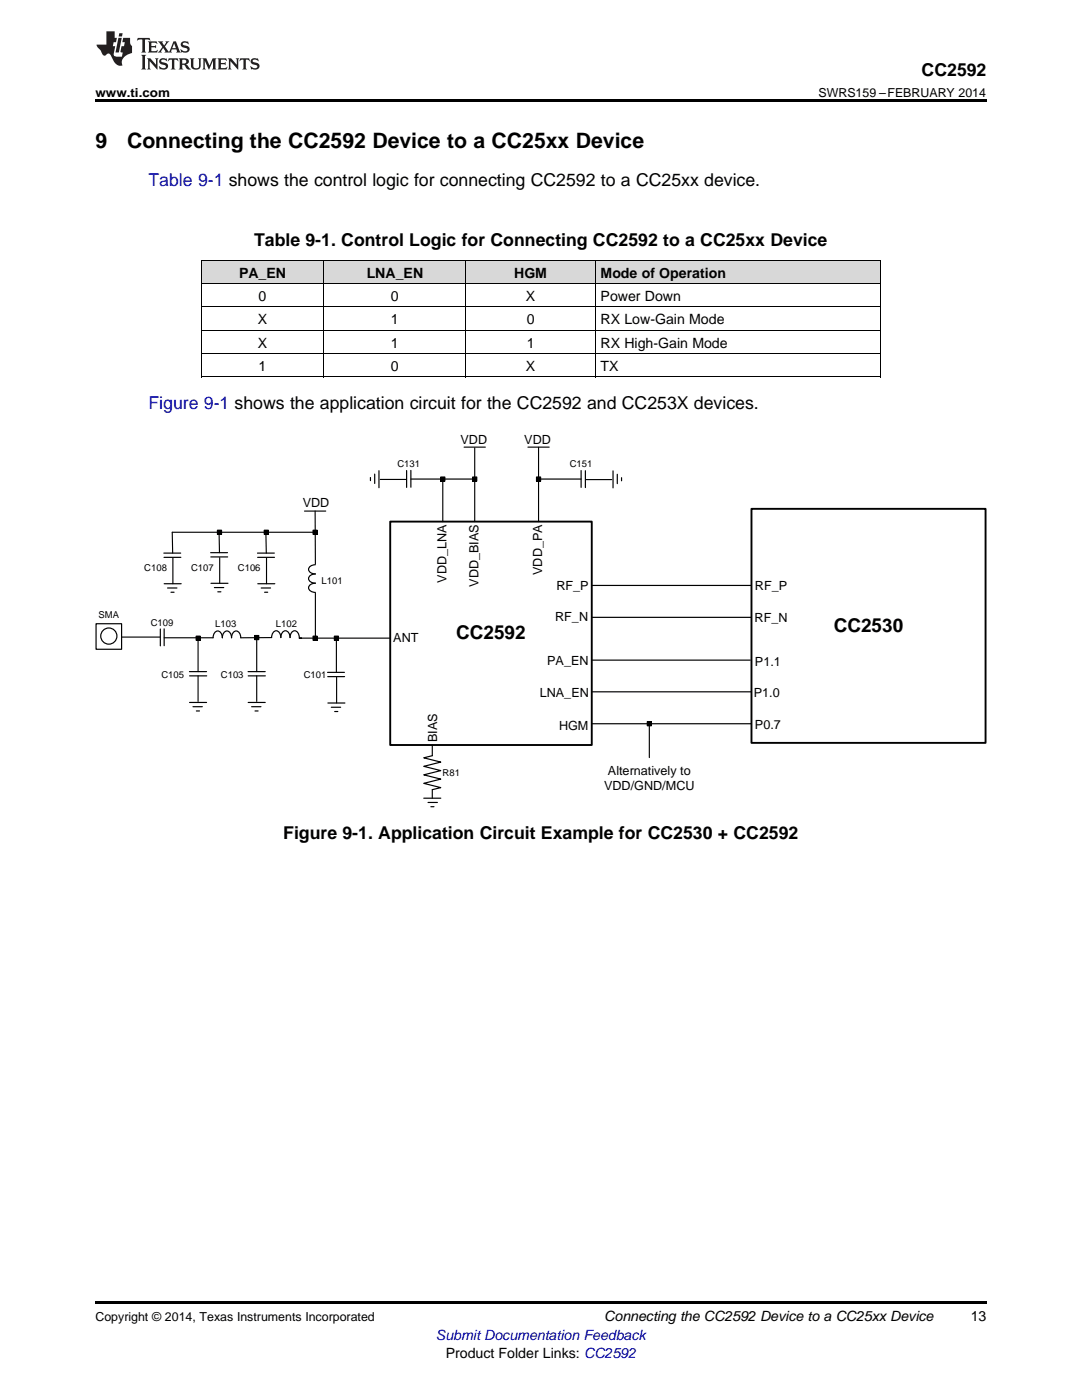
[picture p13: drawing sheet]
<svg xmlns="http://www.w3.org/2000/svg" width="216mm" height="279mm" viewBox="0 0 216 279" stroke-linecap="round" stroke-linejoin="round" font-family="sans-serif">
<defs><g id="words">
<g font-size="4.2">
<text x="19" y="29.6">9</text>
<text x="25.4" y="29.6">Connecting the CC2592 Device to a CC25xx Device</text>
</g>
<g font-size="3.8">
<text x="91" y="127.5">CC2592</text>
<text x="166.4" y="126">CC2530</text>
</g>
<g font-size="3.5">
<text x="183.9" y="15.2">CC2592</text>
<text x="50.7" y="49">Table 9-1. Control Logic for Connecting CC2592 to a CC25xx Device</text>
<text x="56.5" y="167.5">Figure 9-1. Application Circuit Example for CC2530 + CC2592</text>
</g>
<g font-size="3.5" fill="#00f">
<text x="29.6" y="37">Table 9-1 shows the control logic for connecting CC2592 to a CC25xx device.</text>
<text x="29.6" y="81.6">Figure 9-1 shows the application circuit for the CC2592 and CC253X devices.</text>
</g>
<g font-size="2.8">
<text x="47.7" y="55.4">PA_EN</text>
<text x="73.2" y="55.4">LNA_EN</text>
<text x="102.6" y="55.4">HGM</text>
<text x="119.8" y="55.4">Mode of Operation</text>
<text x="51.4" y="64.7">X</text>
<text x="51.6" y="60">0</text>
<text x="78" y="60">0</text>
<text x="78" y="64.7">1</text>
<text x="105" y="60">X</text>
<text x="105.1" y="64.7">0</text>
<text x="119.8" y="60">Power Down</text>
<text x="119.8" y="64.7">RX Low-Gain Mode</text>
<text x="51.4" y="69.4">X</text>
<text x="78" y="69.4">1</text>
<text x="105.1" y="69.4">1</text>
<text x="119.8" y="69.4">RX High-Gain Mode</text>
<text x="51.6" y="74">1</text>
<text x="78" y="74">0</text>
<text x="105" y="74">X</text>
<text x="119.8" y="74">TX</text>
<text x="120.6" y="263.6">Connecting the CC2592 Device to a CC25xx Device</text>
<text x="193.7" y="263.6">13</text>
<text x="88.9" y="270.9">Product Folder Links: CC2592</text>
</g>
<text font-size="2.8" fill="#00f" x="87" y="267.4">Submit Documentation Feedback</text>
<g font-size="2.5">
<text x="19" y="19.3">www.ti.com</text>
<text x="163.3" y="19.3">SWRS159 –FEBRUARY 2014</text>
<text x="91.9" y="88.7">VDD</text>
<text x="104.6" y="88.5">VDD</text>
<text x="60.4" y="101.3">VDD</text>
<text x="89.1" y="116.3" transform="rotate(-90 89.1 116.3)">VDD_LNA</text>
<text x="95.5" y="117.1" transform="rotate(-90 95.5 117.1)">VDD_BIAS</text>
<text x="108.2" y="114.8" transform="rotate(-90 108.2 114.8)">VDD_PA</text>
<text x="111" y="117.8">RF_P</text>
<text x="150.7" y="117.7">RF_P</text>
<text x="110.8" y="124">RF_N</text>
<text x="150.6" y="124.2">RF_N</text>
<text x="78.5" y="128.1">ANT</text>
<text x="109.2" y="132.7">PA_EN</text>
<text x="150.6" y="132.8">P1.1</text>
<text x="107.7" y="139.1">LNA_EN</text>
<text x="150.4" y="139.1">P1.0</text>
<text x="87.2" y="148.1" transform="rotate(-90 87.2 148.1)">BIAS</text>
<text x="111.5" y="145.6">HGM</text>
<text x="150.6" y="145.4">P0.7</text>
<text x="121.3" y="154.7">Alternatively to</text>
<text x="120.5" y="157.7">VDD/GND/MCU</text>
<text x="19" y="263.6">Copyright © 2014, Texas Instruments Incorporated</text>
</g>
<g font-size="1.9">
<text x="79.3" y="93.2">C131</text>
<text x="113.7" y="93.2">C151</text>
<text x="38.1" y="113.9">C107</text>
<text x="28.8" y="114">C108</text>
<text x="47.5" y="114">C106</text>
<text x="64.2" y="116.6">L101</text>
<text x="19.7" y="123.3">SMA</text>
<text x="30.1" y="124.9">C109</text>
<text x="43" y="125">L103</text>
<text x="55.1" y="125">L102</text>
<text x="32.2" y="135.2">C105</text>
<text x="44.1" y="135.2">C103</text>
<text x="60.6" y="135.2">C101</text>
<text x="88.3" y="154.8">R81</text>
</g>
</g></defs>
<g fill="#d8d8d8">
<path d="M40.2 52h24.4v4.7h-24.4z"/>
<path d="M64.6 52h28.4v4.7h-28.4z"/>
<path d="M93 52h25.8v4.7h-25.8z"/>
<path d="M118.8 52h56.9v4.7h-56.9z"/>
</g>
<path d="M19 259.7h177.8v.5h-177.8z" fill="#000"/>
<path d="M149.9 101.5h46.8v46.8h-46.8z" fill-rule="evenodd" fill="#fff"/>
<path d="M149.9 101.5h46.8v46.8h-46.8z" fill="none" stroke="#000" stroke-width=".38"/>
<path d="M77.9 104.1h40.2v44.6h-40.2z" fill-rule="evenodd" fill="#fff"/>
<path d="M77.9 104.1h40.2v44.6h-40.2z" fill="none" stroke="#000" stroke-width=".38"/>
<g fill="none" stroke="#000" stroke-width=".23">
<path d="M75.9 95.7h5.1M88.4 95.6v8.5M92.6 89.2h4.2M94.7 89.4v14.7M105.3 89.2h4.3M107.5 89.3v14.8M117 95.7h5.1M53.2 111.4v5.1M60.8 102h4.2M62.9 102v10.6M62.9 118.4v9M24.3 127.1h7.6"/>
<path d="M51.1 127.3l.1 6.7M51.2 134.9v5.1M54.2 127.2l-6.2 .1M60.2 127.4h-.5h18M67.1 127.4v6.7M67.2 135.2v5.1M86.3 148.7v2.1"/>
</g>
<g fill="none" stroke="#000" stroke-width=".24">
<path d="M73.9 95.3v.6M74.8 94.6v1.9M75.6 93.9v3.4M81.1 93.9v3.4M82 95.6h12.7M82 93.9v3.3M107.5 95.6h8.5M116 93.9v3.4M116.8 93.9v3.4M122.3 94v3.4M123.2 94.7v1.8M124 95.3v.7"/>
<path d="M51.4 110.4h3.3M51.4 111.2h3.4M51.4 116.5h3.4M52.1 117.3h1.9M52.8 118.2h.6M62.9 112.7a.97 .97 0 0 0-1 .3 .97 .97 0 0 0-.1 1.2l1.1 .3a.97 .97 0 0 0-1 .4 .97 .97 0 0 0-.1 1.1l1.1 .4a.97 .97 0 0 0-1 .3 .97 .97 0 0 0-.1 1.1l1.1 .4M118.1 116.8h31.8M32 125.5v3.4M32.8 125.5v3.4M49.5 134h3.4M49.5 134.9h3.4M54.2 127.2a.97 .97 0 0 1 .3-1 .97 .97 0 0 1 1.2-.1l.3 1.1a.97 .97 0 0 1 .4-1 .97 .97 0 0 1 1.1-.1l.4 1.1a.97 .97 0 0 1 .3-1 .97 .97 0 0 1 1.1-.1l.4 1.1"/>
<path d="M65.4 134.2h3.3M65.4 135h3.4M118.1 131.7h31.6M118.1 123.2h31.8M118.1 138.1h31.8M49.5 140.2h3.4M50.2 141h1.9M50.9 141.9h.6M65.4 140.3h3.4M66.1 141.1h1.9M66.8 142h.6M118.1 144.4h31.8"/>
</g>
<g fill="#000">
<path d="M87.9 95.2h.9v.8h-.9z" fill-rule="evenodd"/>
<path d="M94.3 95.2h.8v.8h-.8z" fill-rule="evenodd"/>
<path d="M107 95.2h.9v.8h-.9z" fill-rule="evenodd"/>
<path d="M62.5 105.8h.8v.8h-.8z" fill-rule="evenodd"/>
<path d="M39.1 126.9h.9v.9h-.9z" fill-rule="evenodd"/>
<path d="M50.8 126.8h.8v.9h-.8z" fill-rule="evenodd"/>
<path d="M62.5 126.9h.8v.9h-.8z" fill-rule="evenodd"/>
<path d="M66.7 126.9h.9v.9h-.9z" fill-rule="evenodd"/>
</g>
<path d="M87.9 95.2h.9v.8h-.9zM94.3 95.2h.8v.8h-.8zM107 95.2h.9v.8h-.9zM62.5 105.8h.8v.8h-.8zM39.1 126.9h.9v.9h-.9zM50.8 126.8h.8v.9h-.8zM62.5 126.9h.8v.9h-.8zM66.7 126.9h.9v.9h-.9z" fill="none" stroke="#000" stroke-width=".2"/>
<path d="M19.2 124.5h5.1v5.1h-5.1z" fill-rule="evenodd" fill="#fff"/>
<path d="M19.2 124.5h5.1v5.1h-5.1z" fill="none" stroke="#000" stroke-width=".24"/>
<circle cx="21.7" cy="126.9" r="1.61" fill="#fff"/>
<g fill="none" stroke="#000" stroke-width=".24">
<path d="M32.7 110.4h3.4M32.7 111.2h3.4M32.8 116.5h3.4M33.4 117.3h1.9M34.1 118.2h.6M42 110.3h3.4M42.1 111.1h3.3M42.1 116.4h3.4M42.8 117.3h1.8M43.5 118.1h.6M37.8 134h3.4M37.8 134.9h3.4"/>
<path d="M42.5 127.3a.97 .97 0 0 1 .4-1.1 .97 .97 0 0 1 1.1 0l.4 1.1a.97 .97 0 0 1 .3-1.1 .97 .97 0 0 1 1.1 0l.4 1.1a.97 .97 0 0 1 .3-1.1 .97 .97 0 0 1 1.2 0l.3 1.1M37.8 140.2h3.4M38.5 141h1.9M39.2 141.9h.6M84.6 159.3h3.4M86.3 150.8l-1.7 .4 3.4 .9-3.4 .8 3.4 .9-3.4 .8 3.4 .9-3.4 .8 3.4 .9-1.7 .4M85.4 160.1h1.9M86 161h.6"/>
<circle cx="21.7" cy="126.9" r="1.61"/>
</g>
<path d="M34.5 111.4v5.1M43.7 106.1l.1 4.2M43.8 111.3v5.1M53.1 106.2v4.2M62.9 106.2h-28.5l.1 4.2M32.8 127.3h9.7M39.4 127.3l.1 6.7M39.5 134.9v5.1M86.3 157.6v1.7M129.6 144.4v6.8" fill="none" stroke="#000" stroke-width=".23"/>
<g fill="#000">
<path d="M43.4 105.8h.8v.8h-.8z" fill-rule="evenodd"/>
<path d="M52.7 105.8h.9v.8h-.9z" fill-rule="evenodd"/>
<path d="M129.1 144h.9v.9h-.9z" fill-rule="evenodd"/>
</g>
<g fill="none" stroke="#000" stroke-width=".2">
<path d="M40.2 56.6h135.4M40.2 51.9h135.4M40.3 52v23.3M64.5 52v23.3M93 52v23.3M118.7 52v23.3M175.6 52v23.3M40.2 75.2h135.5M40.2 70.6h135.4M40.2 65.9h135.4M40.2 61.3h135.4M43.4 105.8h.8v.8h-.8z"/>
<path d="M52.7 105.8h.9v.8h-.9zM129.1 144h.9v.9h-.9z"/>
</g>
<path d="M19 19.9h177.8v.5h-177.8z" fill="#000"/>
<g fill="#231f20">
<path d="M27.5 7.6l-.1 .5 .4-.2h.6v.1v2.1l-.2 .4h1l-.3-.4v-2.1l.1-.1h.5l.5 .2-.2-.5zM29.5 8.3l.2 .3v1.5l-.2 .4h1.8l.2-.6a1.04 1.04 0 0 1-1.3 .2v-.7h.6l.3 .2v-.6l-.3 .2h-.6v-.6l.8-.1 .4 .3-.2-.5zM31.5 8.3l.9 1.1-.9 1.1h.8l-.2-.2 .5-.7 .4 .7-.2 .2h1.5l-.1-.2 .1-.4h.9l.1 .4-.2 .2h1l-.3-.3-.7-1.9h-.5l-.9 2-.8-1 .9-1h-.8l.1 .3-.3 .5-.4-.6 .2-.2zM34.7 8.6l.4 1h-.7zM36.3 8.4a.63 .63 0 0 0-.2 .7 .63 .63 0 0 0 .6 .4l.6 .2 .1 .2a.75 .75 0 0 1-.7 .4 .75 .75 0 0 1-.6-.5l.1 .7 .1-.1a1.11 1.11 0 0 0 1.5-.6 1.13 1.13 0 0 0-1.2-.8l-.1-.4a1.04 1.04 0 0 1 1.2 .2l-.2-.5-.1 .1-.5-.2zM28.2 10.9l.2 .4v2.2l-.2 .4h1l-.3-.4v-2.2l.3-.4zM29.3 11.6l.3 .4v1.5l-.3 .4h.8l-.2-.4v-1.3l1.5 1.7v-1.9l.2-.4h-.7l.2 .4v.9l-1.1-1.3zM32 11.8a.62 .62 0 0 0-.2 .7 .62 .62 0 0 0 .6 .4l.6 .1 .1 .3a.76 .76 0 0 1-.7 .3 .76 .76 0 0 1-.6-.4l.1 .7 .1-.1a1.11 1.11 0 0 0 1.5-.6 1.13 1.13 0 0 0-1.2-.8l-.1-.4a1.04 1.04 0 0 1 1.2 .2l-.2-.6-.1 .1-.5-.1zM33.7 11.6l-.2 .6a.61 .61 0 0 1 .8-.3v1.6l-.2 .4h.9l-.2-.4v-1.6a.63 .63 0 0 1 .8 .3l-.2-.6zM35.6 11.6l.3 .4v1.5l-.3 .4h1l-.2-.2v-.8l.5 .2a.76 .76 0 0 0 1.2 .7l-1-1a.58 .58 0 0 0 .6-.5 .58 .58 0 0 0-.5-.6zM36.4 11.9h.1a.45 .45 0 0 1 .5 .1 .45 .45 0 0 1 .1 .5l-.7 .2zM37.9 11.6l.2 .2a2.17 2.17 0 0 0 .3 1.9 .99 .99 0 0 0 1.6-.6v-1.1l.2-.4h-.7l.2 .2a1.92 1.92 0 0 1-.2 1.8 .6 .6 0 0 1-.9-.5v-1.1l.2-.4zM40.4 11.6l.2 .4v1.5l-.2 .4h.7l-.2-.4v-1.4l.8 1.8 .8-1.8v1.4l-.2 .4h.9l-.2-.4v-1.5l.2-.4h-.8l-.6 1.5-.6-1.5zM43.4 11.6l.2 .4v1.5l-.2 .4h1.8l.2-.6a1.04 1.04 0 0 1-1.3 .1v-.6h.5l.4 .2v-.6l-.4 .2h-.5v-.7h.8l.3 .3-.1-.6zM45.5 11.6l.2 .4v1.5l-.2 .4h.7l-.2-.4v-1.3l1.5 1.7v-1.9l.2-.4h-.7l.2 .4v.9l-1.1-1.3zM47.9 11.6l-.1 .6a.61 .61 0 0 1 .8-.3v1.6l-.3 .4h1l-.3-.4 .1-1.6a.63 .63 0 0 1 .7 .3l-.1-.6zM50.2 11.8a.62 .62 0 0 0-.2 .7 .62 .62 0 0 0 .6 .4l.6 .1 .2 .3a.76 .76 0 0 1-.8 .3 .76 .76 0 0 1-.6-.4l.1 .7 .2-.1a1.11 1.11 0 0 0 1.5-.6 1.13 1.13 0 0 0-1.3-.8l-.1-.4a1.04 1.04 0 0 1 1.2 .2l-.1-.6-.2 .1-.5-.1z"/>
<path d="M21.2 6.3v2.6h-1.9l.1 .4 .7 .9a.91 .91 0 0 0 1 .8 .56 .56 0 0 1 .5-.3 .56 .56 0 0 1 .5 .3l.4 .8a1.53 1.53 0 0 0 1.9 1.2 1.54 1.54 0 0 1 1-2.1l.9-.3v-1.4a1.52 1.52 0 0 1-.3-1.6h-1.4l-.2 .8h.5l-.2 .8h-.4l-.2 1v.2l.4 .1-.2 .8a1.93 1.93 0 0 1-1.6-.3l.3-1.8h-.5l.2-.8h.4l.2-.8h-.4v-1.3zM23.6 7.6l-.6 2.9h.7l.6-2.9zM23.8 6.6l-.1 .7h.6l.2-.7z"/>
</g>
<use href="#words"/>
</svg>
